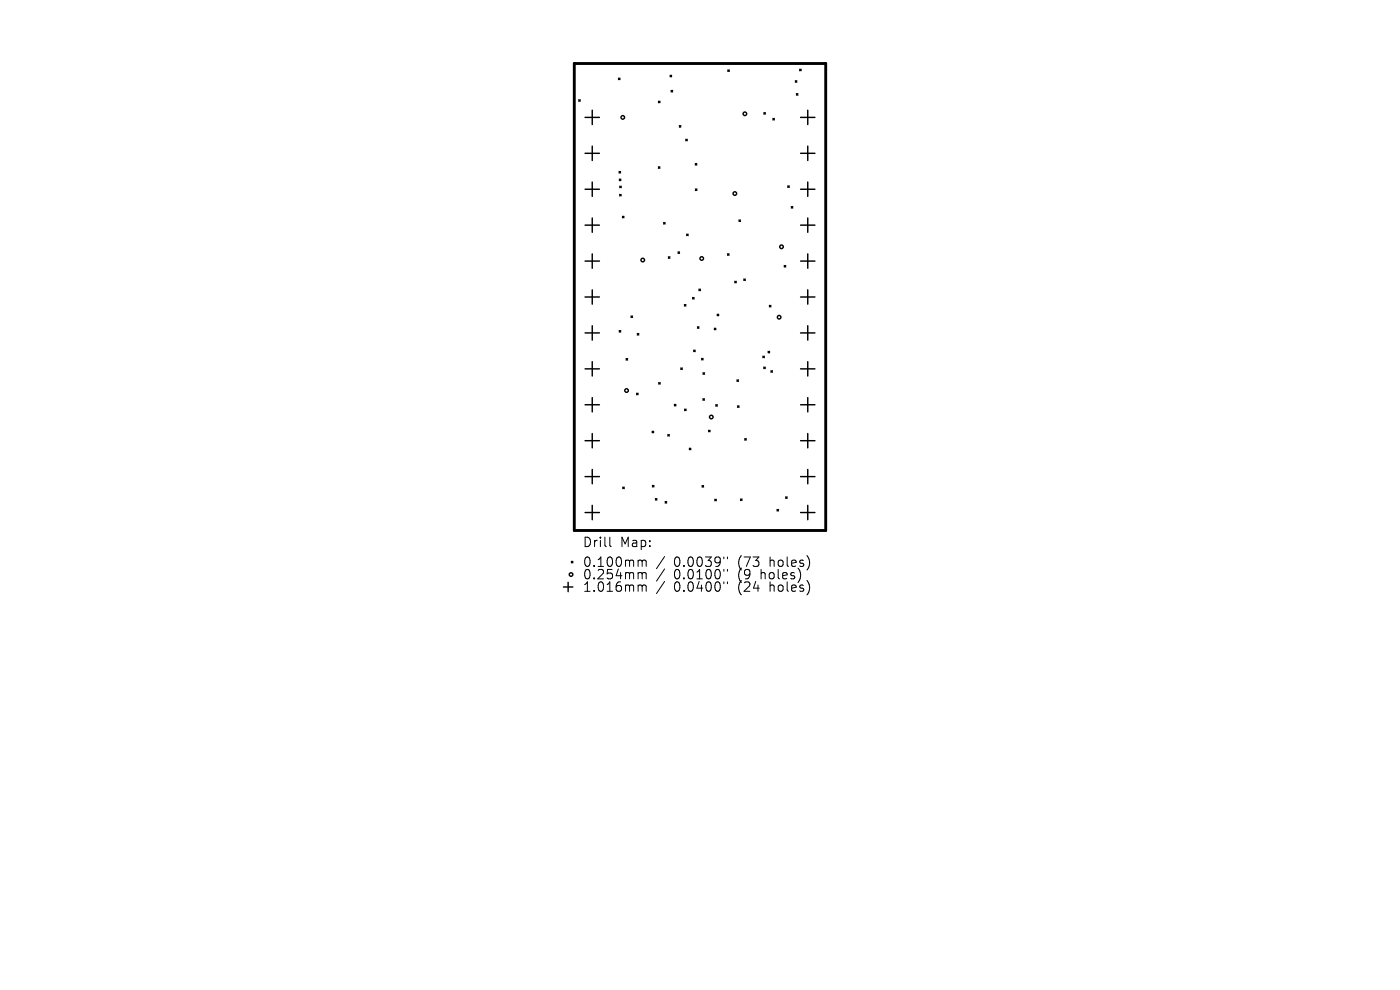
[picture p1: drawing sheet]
<svg xmlns="http://www.w3.org/2000/svg" width="297mm" height="210mm" viewBox="0 0 297 210" stroke-linecap="round" stroke-linejoin="round" font-family="sans-serif">
<defs><g id="words">
<g font-size="2.8">
<text x="123.5" y="116.3">Drill</text>
<text x="131.5" y="116.3">Map:</text>
<text x="123.5" y="120.5">0.100mm</text>
<text x="123.5" y="123.2">0.254mm</text>
<text x="123.5" y="125.8">1.016mm</text>
<text x="143" y="120.5">0.0039&quot;</text>
<text x="143" y="123.2">0.0100&quot;</text>
<text x="143" y="125.8">0.0400&quot;</text>
<text x="156.7" y="120.5">(73</text>
<text x="156.7" y="123.2">(9</text>
<text x="156.7" y="125.8">(24</text>
<text x="161.7" y="123.2">holes)</text>
<text x="163.6" y="120.5">holes)</text>
<text x="163.6" y="125.8">holes)</text>
</g>
</g></defs>
<path d="M121.8 13.5h53.4v99h-53.4z" fill="none" stroke="#000" stroke-width=".61"/>
<g fill="none" stroke="#000" stroke-width=".3">
<path d="M131.2 16.6l.3 .3M131.5 16.6l-.3 .3M142.2 16l.3 .3M142.4 19.2l.3 .3M142.5 16l-.3 .3M142.7 19.2l-.3 .3M154.4 14.8l.3 .3M154.7 14.8l-.3 .3M168.7 17.1l.3 .3M169 19.9l.3 .3M169 17.1l-.3 .3M169.3 19.9l-.3 .3"/>
<path d="M169.6 14.7l.3 .3M169.9 14.7l-.3 .3M122.8 21.2l.3 .3M123.1 21.2l-.3 .3M124.1 24.9h3.1M124.1 32.5h3.1M125.6 23.4v3M125.6 31v3M125.6 38.6v3.1M131.3 36.4l.3 .3M131.4 38l.3 .3M131.5 39.5l.3 .3"/>
<path d="M131.6 36.4l-.3 .3M131.7 38l-.3 .3M131.8 39.5l-.3 .3M139.7 35.4l.3 .3M139.7 21.5l.3 .3M140 35.4l-.3 .3M140 21.5l-.3 .3M144.1 26.7l.3 .3M144.4 26.7l-.3 .3M145.5 29.6l.3 .3M145.8 29.6l-.3 .3M147.5 34.7l.3 .3"/>
<path d="M147.8 34.7l-.3 .3M162.1 23.9l.3 .3M162.4 23.9l-.3 .3M164 25.1l.3 .3M164.3 25.1l-.3 .3M167.1 39.4l.3 .3M167.4 39.4l-.3 .3M169.8 24.9h3.1M169.8 32.5h3.1M171.4 23.4v3M171.4 31v3M171.4 38.6v3.1"/>
<path d="M124.1 40.1h3.1M124.1 47.8h3.1M124.1 55.4h3.1M125.6 46.2v3.1M125.6 53.9v3M131.5 41.2l.3 .3M131.8 41.2l-.3 .3M132.1 45.9l.3 .3M132.4 45.9l-.3 .3M140.8 47.2l.3 .3M141.1 47.2l-.3 .3M141.8 54.5l.3 .3"/>
<path d="M142.1 54.5l-.3 .3M143.8 53.4l.3 .3M144.1 53.4l-.3 .3M145.7 49.7l.3 .3M146 49.7l-.3 .3M147.5 40.1l.3 .3M147.8 40.1l-.3 .3M154.3 53.8l.3 .3M154.6 53.8l-.3 .3M155.9 59.7l.3 .3M156.2 59.7l-.3 .3M156.8 46.7l.3 .3"/>
<path d="M157.1 46.7l-.3 .3M157.8 59.2l.3 .3M158.1 59.2l-.3 .3M166.4 56.3l.3 .3M166.7 56.3l-.3 .3M167.9 43.8l.3 .3M168.2 43.8l-.3 .3M169.8 40.1h3.1M169.8 47.8h3.1M169.8 55.4h3.1M171.4 46.2v3.1M171.4 53.9v3"/>
<path d="M124.1 63h3.1M124.1 70.6h3.1M124.1 78.2h3.1M125.6 61.5v3M125.6 69.1v3M125.6 76.7v3.1M131.4 70.1l.3 .3M131.7 70.1l-.3 .3M132.8 76.1l.3 .3M133.1 76.1l-.3 .3M133.9 67l.3 .3M134.2 67l-.3 .3"/>
<path d="M135.2 70.8l.3 .3M135.5 70.8l-.3 .3M144.4 78.1l.3 .3M144.7 78.1l-.3 .3M145.2 64.6l.3 .3M145.5 64.6l-.3 .3M146.9 63.1l.3 .3M147.2 74.3l.3 .3M147.2 63.1l-.3 .3M147.5 74.3l-.3 .3M148 69.3l.3 .3M148.3 69.3l-.3 .3"/>
<path d="M148.3 61.3l.3 .3M148.6 61.3l-.3 .3M148.8 76l.3 .3M149.1 76l-.3 .3M149.2 79.1l.3 .3M149.5 79.1l-.3 .3M151.6 69.6l.3 .3M151.9 69.6l-.3 .3M152.2 66.7l.3 .3M152.5 66.7l-.3 .3M161.8 75.6l.3 .3M162 77.9l.3 .3"/>
<path d="M162.1 75.6l-.3 .3M162.3 77.9l-.3 .3M163 74.5l.3 .3M163.2 64.8l.3 .3M163.3 74.5l-.3 .3M163.5 64.8l-.3 .3M163.6 78.7l.3 .3M163.9 78.7l-.3 .3M169.8 63h3.1M169.8 70.6h3.1M169.8 78.2h3.1M171.4 61.5v3"/>
<path d="M171.4 69.1v3M171.4 76.7v3.1M124.1 85.9h3.1M124.1 93.5h3.1M125.6 84.3v3.1M125.6 92v3M125.6 99.6v3M135.1 83.4l.3 .3M135.4 83.4l-.3 .3M138.4 91.5l.3 .3M138.7 91.5l-.3 .3M139.7 81.2l.3 .3"/>
<path d="M140 81.2l-.3 .3M141.7 92.2l.3 .3M142 92.2l-.3 .3M143.1 85.8l.3 .3M143.4 85.8l-.3 .3M145.2 86.8l.3 .3M145.5 86.8l-.3 .3M146.2 95.1l.3 .3M146.5 95.1l-.3 .3M149.1 84.6l.3 .3M149.4 84.6l-.3 .3M150.3 91.3l.3 .3"/>
<path d="M150.6 91.3l-.3 .3M151.9 85.9l.3 .3M152.2 85.9l-.3 .3M156.4 80.6l.3 .3M156.5 86.1l.3 .3M156.7 80.6l-.3 .3M156.8 86.1l-.3 .3M158 93.1l.3 .3M158.3 93.1l-.3 .3M169.8 85.9h3.1M169.8 93.5h3.1M171.4 84.3v3.1"/>
<path d="M171.4 92v3M171.4 99.6v3M121.2 119.1l.3 .3M121.5 119.1l-.3 .3M124.1 101.1h3.1M124.1 108.7h3.1M125.6 107.2v3M132.1 103.3l.3 .3M132.4 103.3l-.3 .3M138.4 103l.3 .3M138.7 103l-.3 .3M139 105.8l.3 .3"/>
<path d="M139.3 105.8l-.3 .3M141.1 106.4l.3 .3M141.4 106.4l-.3 .3M148.9 103l.3 .3M149.2 103l-.3 .3M151.6 105.9l.3 .3M151.9 105.9l-.3 .3M157.1 105.9l.3 .3M157.4 105.9l-.3 .3M164.8 108.1l.3 .3M165.1 108.1l-.3 .3M166.7 105.4l.3 .3"/>
<path d="M167 105.4l-.3 .3M169.8 101.1h3.1M169.8 108.7h3.1M171.4 107.2v3M119.5 124.5h2M120.5 123.5v2"/>
<circle cx="132.1" cy="24.9" r=".38"/>
<circle cx="158" cy="24.1" r=".38"/>
<circle cx="136.4" cy="55.2" r=".38"/>
<circle cx="148.9" cy="54.8" r=".38"/>
<circle cx="155.9" cy="41.1" r=".38"/>
<circle cx="165.8" cy="52.4" r=".38"/>
<circle cx="165.3" cy="67.3" r=".38"/>
<circle cx="132.9" cy="82.8" r=".38"/>
<circle cx="150.9" cy="88.5" r=".38"/>
<circle cx="121.1" cy="121.9" r=".38"/>
</g>
<g fill="none" stroke="#000" stroke-width=".21">
<path d="M129.4 114v1.7l.3 .3M135.7 118.8h.2l.3 .3M136.2 119.1l.3-.3 .5 .1 .1 1.3M136.2 119.1v1.1M141 118.1l-1.7 2.5M153.6 118.2v.3M154.3 118.2v.3M135.7 121.5h.2l.3 .2M135.7 124.1h.2l.3 .3M136.2 121.7v1.1M136.2 124.4v1M136.2 121.7l.3-.2 .5 .1 .1 1.2"/>
<path d="M136.2 124.4l.3-.3 .5 .1 .1 1.2M141 120.7l-1.7 2.6M141 123.3l-1.7 2.6M153.6 120.8v.4M153.6 123.4v.4M154.3 120.8v.4M154.3 123.4v.4"/>
</g>
<use href="#words"/>
</svg>
